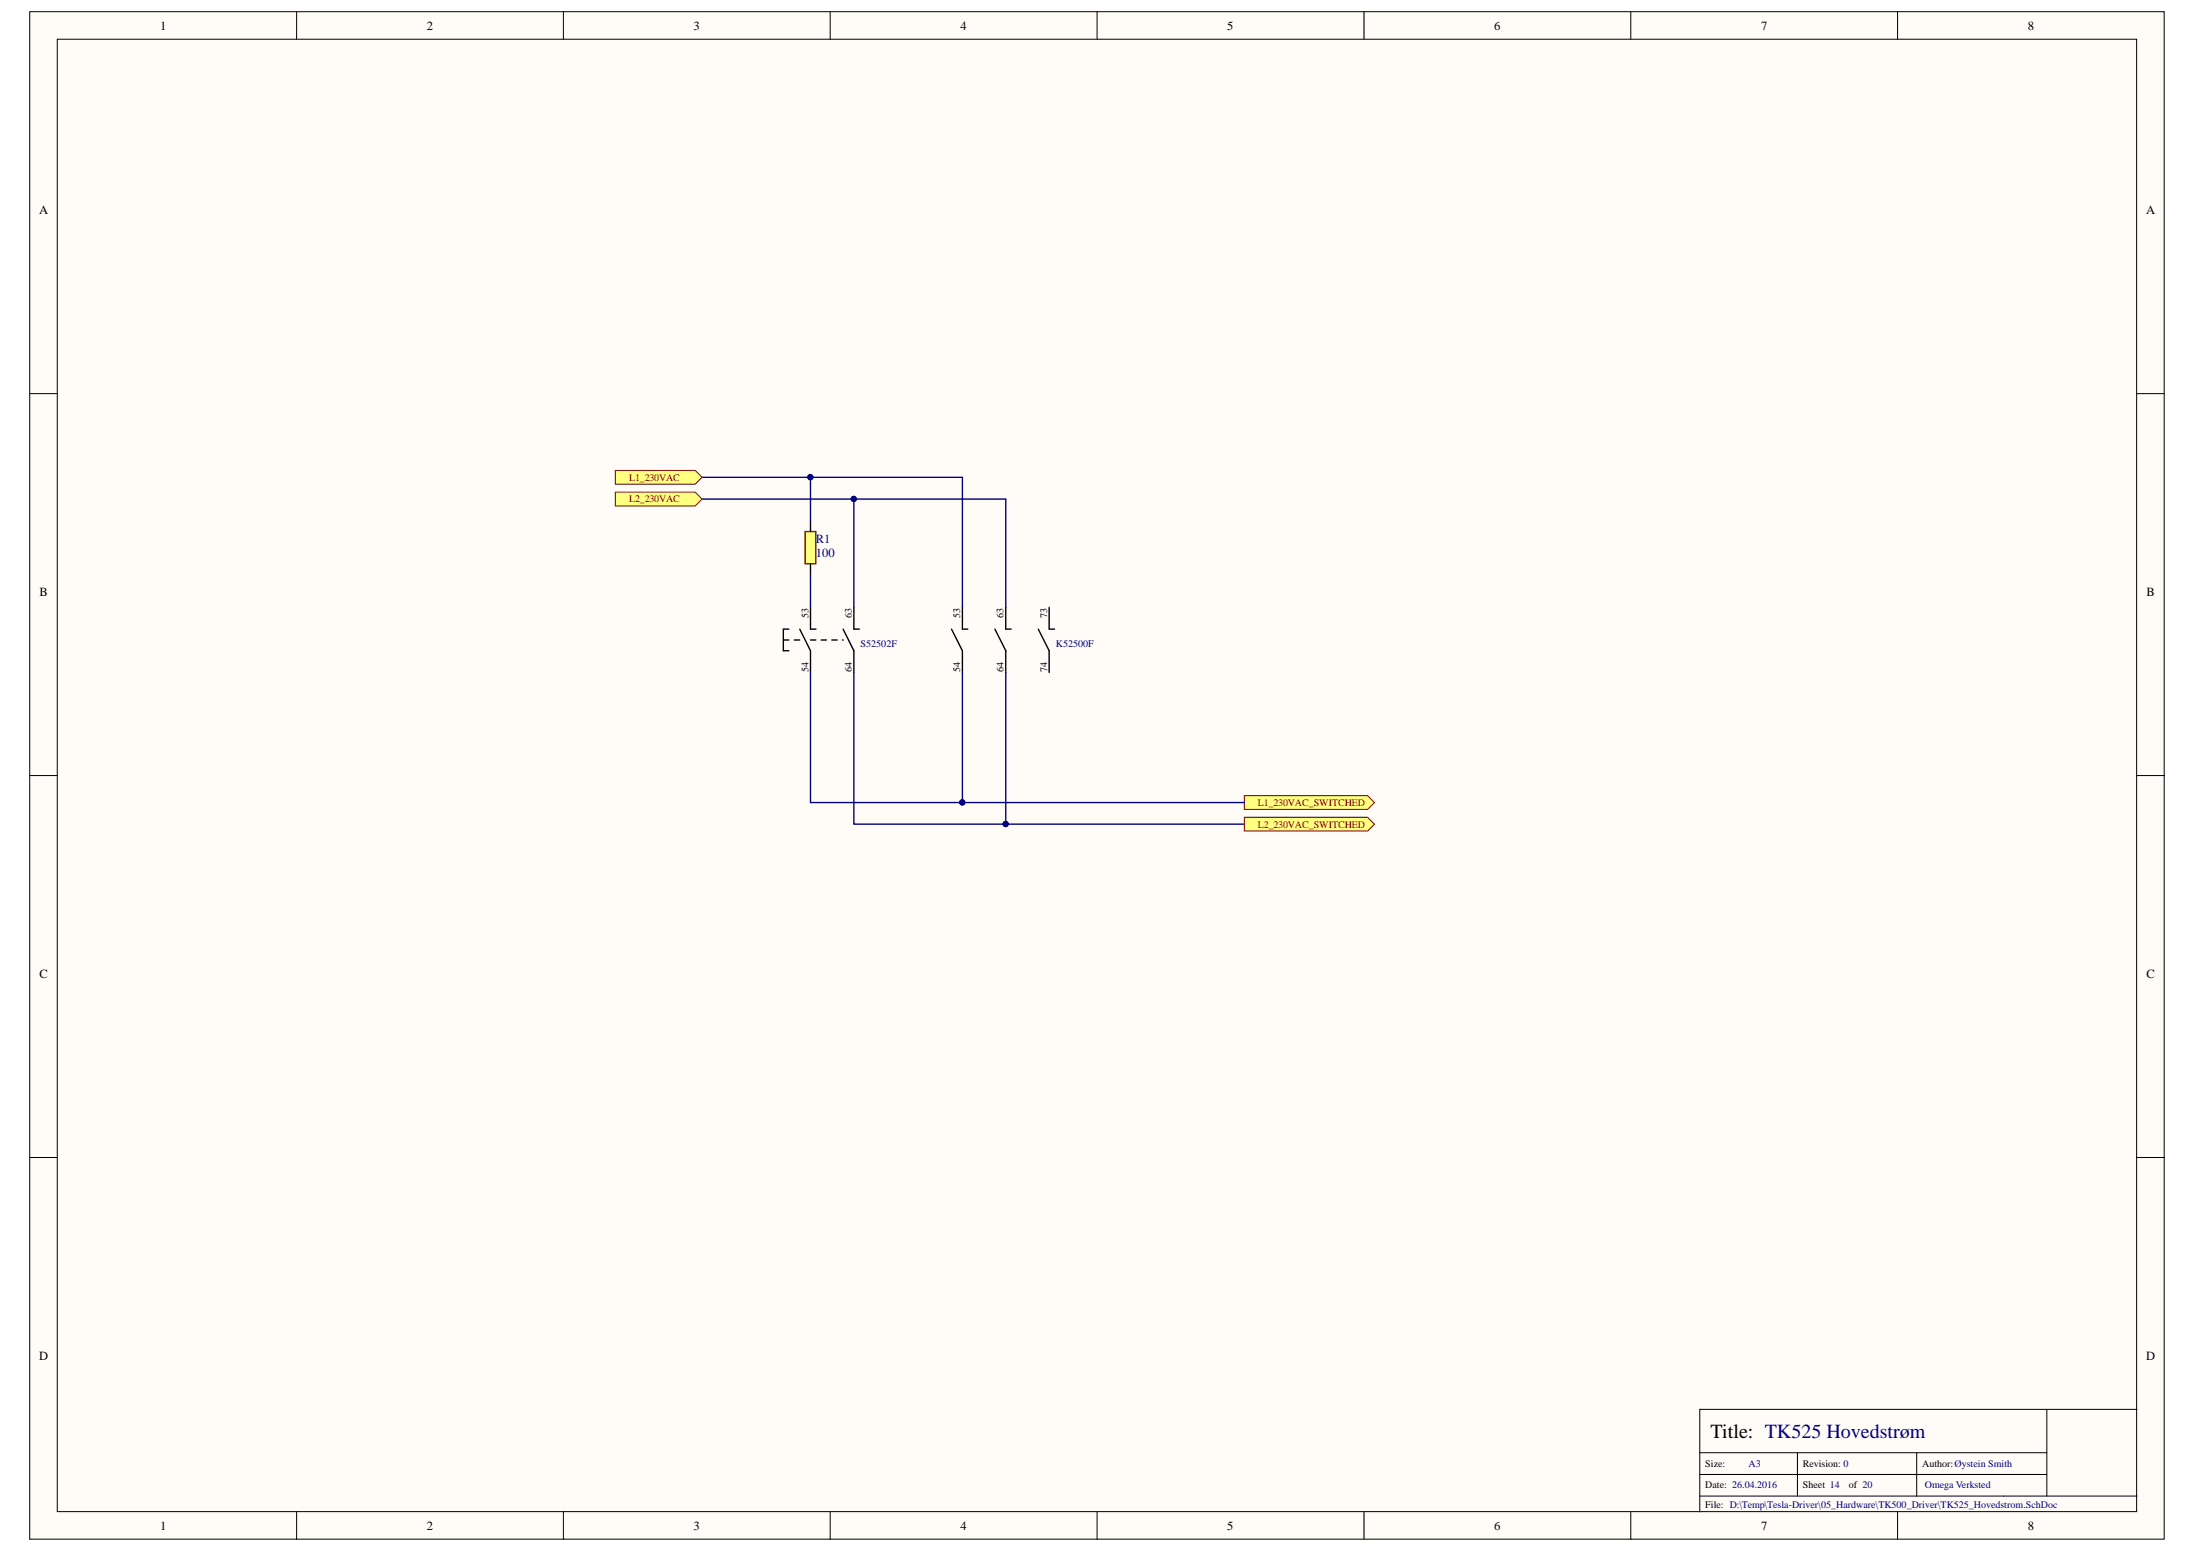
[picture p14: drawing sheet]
<svg xmlns="http://www.w3.org/2000/svg" width="297mm" height="210mm" viewBox="0 0 297 210" stroke-linecap="round" stroke-linejoin="round" font-family="sans-serif">
<defs><g id="words">
<text font-size="2.7" x="231.3" y="194.3">Title: TK525 Hovedstrøm</text>
<g font-size="1.7">
<text x="21.7" y="4">1</text>
<text x="57.7" y="4">2</text>
<text x="93.8" y="4">3</text>
<text x="129.9" y="4">4</text>
<text x="165.9" y="4">5</text>
<text x="202" y="4">6</text>
<text x="238.1" y="4">7</text>
<text x="274.2" y="4">8</text>
<text x="5.3" y="28.9">A</text>
<text x="290.2" y="28.9">A</text>
<text x="5.3" y="80.5">B</text>
<text x="290.2" y="80.5">B</text>
<text x="5.3" y="132.1">C</text>
<text x="290.2" y="132.1">C</text>
<text x="5.3" y="183.8">D</text>
<text x="290.2" y="183.8">D</text>
<text x="21.7" y="206.8">1</text>
<text x="57.7" y="206.8">2</text>
<text x="93.8" y="206.8">3</text>
<text x="129.9" y="206.8">4</text>
<text x="165.9" y="206.8">5</text>
<text x="202" y="206.8">6</text>
<text x="238.1" y="206.8">7</text>
<text x="274.2" y="206.8">8</text>
</g>
<g font-size="1.7" fill="#000080">
<text x="110.3" y="73.4">R1</text>
<text x="110.3" y="75.2">100</text>
</g>
<g font-size="1.4" fill="#800000">
<text x="85.1" y="65">L1_230VAC</text>
<text x="85.1" y="67.9">L2_230VAC</text>
<text x="170.1" y="108.9">L1_230VAC_SWITCHED</text>
<text x="170.1" y="111.9">L2_230VAC_SWITCHED</text>
</g>
<g font-size="1.4">
<text x="109.3" y="83.6" transform="rotate(-90 109.3 83.6)">53</text>
<text x="115.2" y="83.6" transform="rotate(-90 115.2 83.6)">63</text>
<text x="129.8" y="83.6" transform="rotate(-90 129.8 83.6)">53</text>
<text x="135.7" y="83.6" transform="rotate(-90 135.7 83.6)">63</text>
<text x="141.6" y="83.6" transform="rotate(-90 141.6 83.6)">73</text>
<text x="109.3" y="90.8" transform="rotate(-90 109.3 90.8)">54</text>
<text x="115.2" y="90.8" transform="rotate(-90 115.2 90.8)">64</text>
<text x="129.8" y="90.8" transform="rotate(-90 129.8 90.8)">54</text>
<text x="135.7" y="90.8" transform="rotate(-90 135.7 90.8)">64</text>
<text x="141.6" y="90.8" transform="rotate(-90 141.6 90.8)">74</text>
<text x="230.6" y="198.3">Size:</text>
<text x="230.6" y="201.2">Date: 26.04.2016</text>
<text x="230.6" y="203.8">File: D:\Temp\Tesla-Driver\05_Hardware\TK500_Driver\TK525_Hovedstrom.SchDoc</text>
<text x="243.8" y="198.3">Revision: 0</text>
<text x="243.8" y="201.2">Sheet 14</text>
<text x="250" y="201.2">of 20</text>
<text x="259.9" y="198.3">Author:Øystein Smith</text>
</g>
<g font-size="1.4" fill="#000080">
<text x="116.4" y="87.5">S52502F</text>
<text x="142.8" y="87.5">K52500F</text>
<text x="236.4" y="198.3">A3</text>
<text x="260.3" y="201.2">Omega Verksted</text>
</g>
</g></defs>
<g fill="#fffcf8" stroke="#000" stroke-width=".14">
<path d="M4 1.6h288.6v206.4h-288.6z"/>
<path d="M7.7 5.3h281.2v199h-281.2z"/>
</g>
<g fill="none" stroke="#000" stroke-width=".14">
<path d="M40.1 1.6v3.7M76.2 1.6v3.7M112.2 1.6v3.7M148.3 1.6v3.7M184.4 1.6v3.7M220.5 1.6v3.7M256.6 1.6v3.7M4 53.2h3.7M288.9 53.2h3.7M4 104.8h3.7M288.9 104.8h3.7M4 156.4h3.7"/>
<path d="M288.9 156.4h3.7M229.8 196.3h46.9M229.8 199.3h46.9M243 196.3v5.9M259.1 196.3v5.9M276.7 190.5v11.7M288.9 190.5h-59.1v13.8M40.1 204.3v3.8M76.2 204.3v3.8M112.2 204.3v3.8M148.3 204.3v3.8M184.4 204.3v3.8"/>
<path d="M220.5 204.3v3.8M229.8 202.2h59.1M256.6 204.3v3.8"/>
</g>
<path d="M108.1 85l1.5 3v2.9M109.6 82.1v2.9h.7M114 85l1.4 3v2.9M115.4 82.1v2.9h.8M128.6 85l1.5 3v2.9M130.1 82.1v2.9h.7M134.5 85l1.5 3v2.9M136 82.1v2.9h.7M140.4 85l1.4 3v2.9M141.8 82.1v2.9h.8" fill="none" stroke="#000" stroke-width=".19"/>
<path d="M108.9 71.8h1.4v4.4h-1.4z" fill="#ffff80" stroke="#800000" stroke-width=".19"/>
<path d="M109.6 70.4v1.4M109.6 76.2v1.5" fill="none" stroke="#000" stroke-width=".19"/>
<path d="M94.9 64.5h14.7v5.9M94.9 67.5h41.1v14.6M109.6 64.5h20.5v17.6M109.6 77.7v4.4M115.4 67.5v14.6M115.4 90.9v20.5h52.8M130.1 90.9v17.6M136 90.9v20.5" fill="none" stroke="#000080" stroke-width=".19"/>
<g fill="#000080" stroke="#000080" stroke-width=".14">
<circle cx="109.6" cy="64.5" r=".35"/>
<circle cx="130.1" cy="108.5" r=".35"/>
<circle cx="136" cy="111.4" r=".35"/>
<circle cx="115.4" cy="67.4" r=".35"/>
</g>
<g fill="#ffff80" stroke="#800000" stroke-width=".14">
<path d="M83.2 63.6h10.8l.9 .9-.9 .9h-10.8z" fill-rule="evenodd"/>
<path d="M83.2 66.5h10.8l.9 1-.9 .9h-10.8z" fill-rule="evenodd"/>
<path d="M168.2 107.5h16.7l.9 1-.9 .9h-16.7z" fill-rule="evenodd"/>
<path d="M168.2 110.5h16.7l.9 .9-.9 .9h-16.7z" fill-rule="evenodd"/>
</g>
<path d="M109.6 90.9v17.6h58.6" fill="none" stroke="#000080" stroke-width=".19"/>
<circle cx="130.1" cy="108.5" r=".35" fill="#000080" stroke="#000080" stroke-width=".14"/>
<path d="M109.6 86.5h4.4" fill="none" stroke="#000" stroke-width=".19" stroke-dasharray=".7 .7"/>
<path d="M105.9 86.5h.8M106.7 85h-.8v3h.8M107.4 86.5h.7" fill="none" stroke="#000" stroke-width=".19"/>
<use href="#words"/>
</svg>
